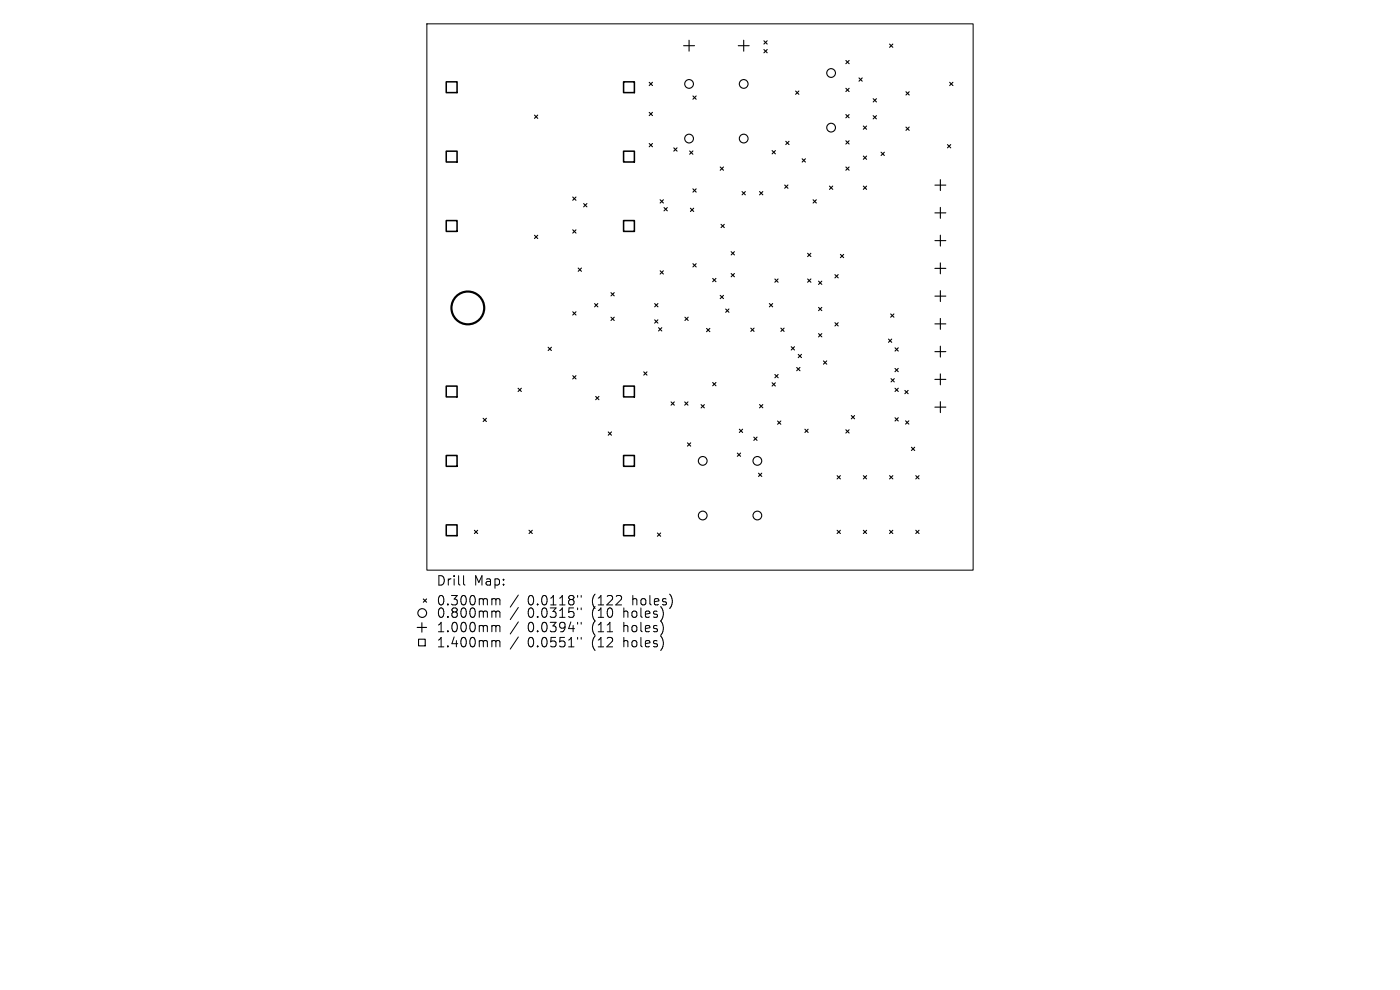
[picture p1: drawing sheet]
<svg xmlns="http://www.w3.org/2000/svg" width="297mm" height="210mm" viewBox="0 0 297 210" stroke-linecap="round" stroke-linejoin="round" font-family="sans-serif">
<defs><g id="words">
<g font-size="2.8">
<text x="92.5" y="124.5">Drill</text>
<text x="100.5" y="124.5">Map:</text>
<text x="92.5" y="128.7">0.300mm</text>
<text x="92.5" y="131.3">0.800mm</text>
<text x="111.9" y="128.7">0.0118&quot;</text>
<text x="111.9" y="131.3">0.0315&quot;</text>
<text x="125.7" y="128.7">(122</text>
<text x="125.7" y="131.3">(10</text>
<text x="132.5" y="131.3">holes)</text>
<text x="134.4" y="128.7">holes)</text>
<text x="92.5" y="134.4">1.000mm</text>
<text x="92.5" y="137.6">1.400mm</text>
<text x="111.9" y="134.4">0.0394&quot;</text>
<text x="111.9" y="137.6">0.0551&quot;</text>
<text x="125.7" y="134.4">(11</text>
<text x="125.7" y="137.6">(12</text>
<text x="132.5" y="134.4">holes)</text>
<text x="132.5" y="137.6">holes)</text>
</g>
</g></defs>
<circle cx="99.2" cy="65.3" r="3.5" fill="none" stroke="#000" stroke-width=".46"/>
<g fill="none" stroke="#000" stroke-width=".21">
<path d="M90.6 5.1h115.8v115.8h-115.8zM98.3 122.1v1.7l.3 .3M104.6 127h.3l.3 .3M104.6 129.6h.3l.3 .3M104.6 132.7h.3l.3 .3M104.6 135.9h.3l.3 .3M105.2 127.3l.3-.3 .5 .1 .1 1.2M105.2 127.3v1M105.2 129.9v1.1M105.2 133v1M105.2 136.2v1M105.2 129.9l.3-.3 .5 .1 .1 1.3"/>
<path d="M105.2 133l.3-.3 .5 .1 .1 1.2M105.2 136.2l.3-.3 .5 .1 .1 1.2M110 126.2l-1.8 2.6M110 128.9l-1.8 2.5M110 131.9l-1.8 2.6M110 135.1l-1.8 2.6M122.5 126.3v.4M122.5 129v.3M122.5 132v.4M122.5 135.2v.4M123.3 126.3v.4M123.3 129v.3"/>
<path d="M123.3 132v.4M123.3 135.2v.4"/>
</g>
<g fill="none" stroke="#000" stroke-width=".23">
<path d="M137.7 17.5l.7 .7M138.4 17.5l-.7 .7M145 9.7h2.3M146.2 8.5v2.4M156.6 9.7h2.3M157.8 8.5v2.4M162.1 8.7l.7 .6M162.1 10.5l.7 .7M162.8 8.7l-.7 .6M162.8 10.5l-.7 .7M168.8 19.3l.7 .7M169.5 19.3l-.7 .7"/>
<path d="M179.4 12.8l.7 .7M179.4 18.7l.7 .7M180.1 12.8l-.7 .7M180.1 18.7l-.7 .7M182.2 16.5l.7 .7M182.9 16.5l-.7 .7M188.7 9.3l.7 .7M189.4 9.3l-.7 .7M192.2 19.5l.7 .7M192.9 19.5l-.7 .7M201.5 17.5l.7 .7M202.2 17.5l-.7 .7"/>
<path d="M113.4 24.4l.7 .7M114.1 24.4l-.7 .7M137.7 23.8l.7 .7M137.7 30.4l.7 .7M138.4 23.8l-.7 .7M138.4 30.4l-.7 .7M142.9 31.4l.7 .7M143.6 31.4l-.7 .7M146.3 32l.7 .7M147 32l-.7 .7M147 20.4l.7 .7M147.7 20.4l-.7 .7"/>
<path d="M152.8 35.4l.7 .7M153.5 35.4l-.7 .7M163.8 31.9l.7 .7M164.5 31.9l-.7 .7M166.5 39.2l.7 .7M166.7 30l.7 .7M167.2 39.2l-.7 .7M167.4 30l-.7 .7M170.2 33.7l.7 .7M170.9 33.7l-.7 .7M176 39.5l.7 .7M176.7 39.5l-.7 .7"/>
<path d="M179.4 24.3l.7 .7M179.4 29.9l.7 .7M179.4 35.4l.7 .7M180.1 35.4l-.7 .7M180.1 24.3l-.7 .7M180.1 29.9l-.7 .7M183.2 26.7l.6 .7M183.2 33.1l.6 .7M183.2 39.5l.6 .7M183.8 26.7l-.6 .7M183.8 33.1l-.6 .7M183.8 39.5l-.6 .7"/>
<path d="M185.2 24.5l.7 .7M185.2 20.9l.7 .7M185.9 20.9l-.7 .7M185.9 24.5l-.7 .7M186.9 32.3l.7 .7M187.6 32.3l-.7 .7M192.2 27l.7 .7M192.9 27l-.7 .7M198.3 39.3h2.4M199.5 38.1v2.3M201 30.7l.7 .7M201.7 30.7l-.7 .7"/>
<path d="M113.4 49.9l.7 .7M114.1 49.9l-.7 .7M121.5 41.8l.7 .7M121.5 48.7l.7 .7M122.2 41.8l-.7 .7M122.2 48.7l-.7 .7M122.7 56.9l.7 .7M123.4 56.9l-.7 .7M123.8 43.2l.7 .7M124.5 43.2l-.7 .7M140 42.4l.7 .7M140 57.4l.7 .7"/>
<path d="M140.7 42.4l-.7 .7M140.7 57.4l-.7 .7M140.9 44l.7 .7M141.6 44l-.7 .7M146.5 44.2l.7 .7M147 40.1l.7 .7M147 55.9l.7 .7M147.2 44.2l-.7 .7M147.7 40.1l-.7 .7M147.7 55.9l-.7 .7M151.2 59.1l.7 .7M151.9 59.1l-.7 .7"/>
<path d="M153 47.6l.7 .7M153.7 47.6l-.7 .7M155.1 53.4l.7 .7M155.1 58l.7 .7M155.8 58l-.7 .7M155.8 53.4l-.7 .7M157.4 40.6l.7 .7M158.1 40.6l-.7 .7M161.1 40.6l.7 .7M161.8 40.6l-.7 .7M164.4 59.2l.7 .7M165.1 59.2l-.7 .7"/>
<path d="M171.3 53.7l.7 .7M171.3 59.2l.7 .7M172 59.2l-.7 .7M172 53.7l-.7 .7M172.5 42.4l.7 .7M173.2 42.4l-.7 .7M173.6 59.6l.7 .7M174.3 59.6l-.7 .7M177.1 58.3l.7 .6M177.8 58.3l-.7 .6M178.3 54l.7 .7M179 54l-.7 .7"/>
<path d="M198.3 45.2h2.4M198.3 51h2.4M198.3 56.9h2.4M199.5 44v2.3M199.5 49.9v2.3M199.5 55.8v2.3M116.3 73.7l.7 .7M117 73.7l-.7 .7M121.5 66.1l.7 .7M121.5 79.7l.7 .7M122.2 66.1l-.7 .7M122.2 79.7l-.7 .7"/>
<path d="M126.1 64.4l.7 .7M126.8 64.4l-.7 .7M129.6 62.1l.7 .7M129.6 67.3l.7 .7M130.3 62.1l-.7 .7M130.3 67.3l-.7 .7M136.6 78.9l.7 .7M137.3 78.9l-.7 .7M138.9 67.8l.7 .7M138.9 64.4l.7 .7M139.6 67.8l-.7 .7M139.6 64.4l-.7 .7"/>
<path d="M139.7 69.5l.7 .7M140.4 69.5l-.7 .7M145.3 67.3l.7 .7M146 67.3l-.7 .7M149.9 69.7l.7 .7M150.6 69.7l-.7 .7M152.8 62.7l.7 .6M153.5 62.7l-.7 .6M153.9 65.6l.7 .6M154.6 65.6l-.7 .6M159.3 69.6l.7 .7M160 69.6l-.7 .7"/>
<path d="M163.2 64.4l.7 .7M163.9 64.4l-.7 .7M164.4 79.4l.7 .7M165.1 79.4l-.7 .7M165.7 69.6l.6 .7M166.3 69.6l-.6 .7M167.9 73.5l.6 .7M168.5 73.5l-.6 .7M169 78l.7 .6M169.3 75.2l.7 .7M169.7 78l-.7 .6M170 75.2l-.7 .7"/>
<path d="M173.6 65.2l.7 .7M173.6 70.8l.7 .7M174.3 65.2l-.7 .7M174.3 70.8l-.7 .7M174.7 76.6l.7 .7M175.4 76.6l-.7 .7M177.1 68.4l.7 .7M177.8 68.4l-.7 .7M188.5 71.9l.7 .7M188.9 66.6l.7 .7M189.2 71.9l-.7 .7M189.6 66.6l-.7 .7"/>
<path d="M189.9 78.1l.7 .7M189.9 73.8l.7 .7M190.6 78.1l-.7 .7M190.6 73.8l-.7 .7M198.3 62.8h2.4M198.3 68.7h2.4M198.3 74.6h2.4M199.5 61.7v2.3M199.5 67.5v2.4M199.5 73.4v2.3M199.5 79.3v2.3M102.5 88.7l.7 .7"/>
<path d="M103.2 88.7l-.7 .7M109.9 82.4l.7 .7M110.6 82.4l-.7 .7M126.4 84.1l.7 .7M127.1 84.1l-.7 .7M129 91.6l.7 .7M129.7 91.6l-.7 .7M142.4 85.3l.7 .6M143.1 85.3l-.7 .6M145.3 85.3l.7 .6M145.8 93.9l.7 .7M146 85.3l-.7 .6"/>
<path d="M146.5 93.9l-.7 .7M148.7 85.8l.7 .7M149.4 85.8l-.7 .7M151.2 81.1l.7 .7M151.9 81.1l-.7 .7M156.4 96.1l.7 .7M156.8 91l.7 .7M157.1 96.1l-.7 .7M157.5 91l-.7 .7M159.9 92.7l.7 .7M160.6 92.7l-.7 .7M161.1 85.8l.7 .7"/>
<path d="M161.8 85.8l-.7 .7M163.8 81.2l.7 .7M164.5 81.2l-.7 .7M165 89.3l.7 .7M165.7 89.3l-.7 .7M170.8 91l.6 .7M171.4 91l-.6 .7M179.4 91.2l.7 .7M180.1 91.2l-.7 .7M180.6 88.1l.7 .7M181.3 88.1l-.7 .7M189 80.3l.7 .7"/>
<path d="M189.7 80.3l-.7 .7M189.9 82.4l.7 .7M189.9 88.6l.7 .7M190.6 88.6l-.7 .7M190.6 82.4l-.7 .7M192 82.8l.7 .7M192.1 89.3l.7 .7M192.7 82.8l-.7 .7M192.8 89.3l-.7 .7M193.3 94.9l.7 .7M194 94.9l-.7 .7M198.3 80.5h2.4"/>
<path d="M198.3 86.4h2.4M199.5 85.2v2.3M100.6 112.5l.7 .7M101.3 112.5l-.7 .7M112.2 112.5l.7 .7M112.9 112.5l-.7 .7M139.5 113.1l.7 .7M140.2 113.1l-.7 .7M160.9 100.4l.7 .7M161.6 100.4l-.7 .7M177.6 100.9l.7 .7M177.6 112.5l.7 .7"/>
<path d="M178.3 100.9l-.7 .7M178.3 112.5l-.7 .7M183.2 100.9l.6 .7M183.2 112.5l.6 .7M183.8 100.9l-.6 .7M183.8 112.5l-.6 .7M188.7 100.9l.7 .7M188.7 112.5l.7 .7M189.4 100.9l-.7 .7M189.4 112.5l-.7 .7M194.3 100.9l.7 .7M194.3 112.5l.7 .7"/>
<path d="M195 100.9l-.7 .7M195 112.5l-.7 .7M88.5 133.1h2M88.8 135.6h1.4v1.4h-1.4zM89.5 132.1v2M89.8 127.1l.7 .7M90.5 127.1l-.7 .7"/>
<circle cx="146.2" cy="17.8" r=".93"/>
<circle cx="157.8" cy="17.8" r=".93"/>
<circle cx="176.3" cy="15.5" r=".93"/>
<circle cx="146.2" cy="29.4" r=".93"/>
<circle cx="157.8" cy="29.4" r=".93"/>
<circle cx="176.3" cy="27.1" r=".93"/>
<circle cx="149.1" cy="97.8" r=".93"/>
<circle cx="160.7" cy="97.8" r=".93"/>
<circle cx="149.1" cy="109.4" r=".93"/>
<circle cx="160.7" cy="109.4" r=".93"/>
<circle cx="89.6" cy="130" r=".93"/>
</g>
<path d="M94.7 17.4h2.3v2.2h-2.3zM132.3 17.4h2.3v2.2h-2.3zM94.7 32.1h2.3v2.3h-2.3zM132.3 32.1h2.3v2.3h-2.3zM94.7 46.8h2.3v2.3h-2.3zM132.3 46.8h2.3v2.3h-2.3zM94.7 81.9h2.3v2.3h-2.3zM94.7 96.6h2.3v2.3h-2.3zM132.3 81.9h2.3v2.3h-2.3zM132.3 96.6h2.3v2.3h-2.3zM94.7 111.3h2.3v2.3h-2.3zM132.3 111.3h2.3v2.3h-2.3z" fill="none" stroke="#000" stroke-width=".32"/>
<use href="#words"/>
</svg>
